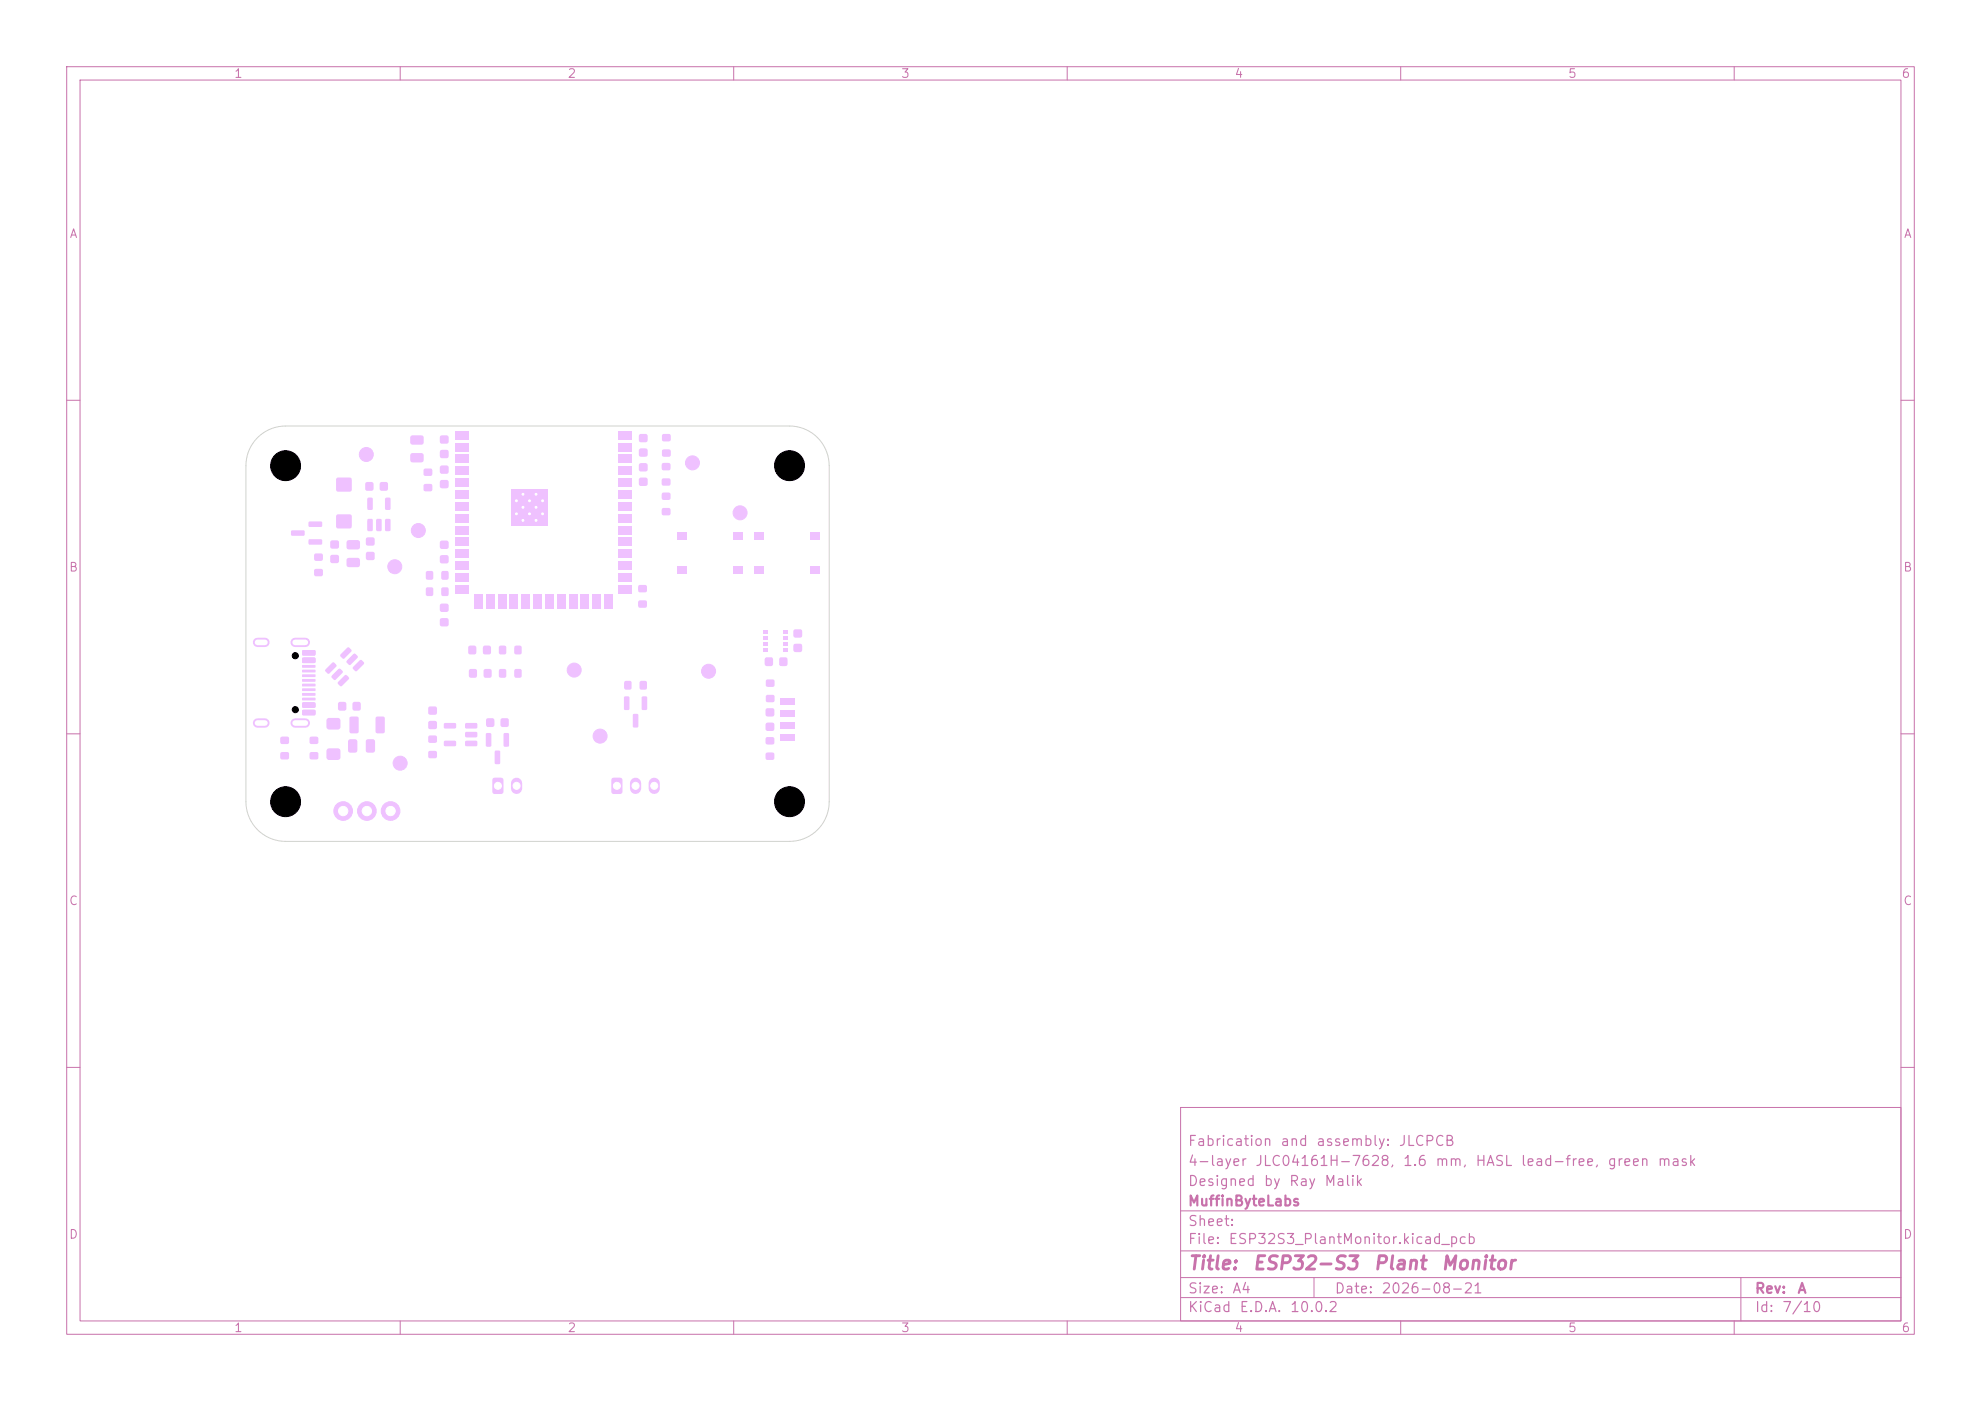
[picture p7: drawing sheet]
<svg xmlns="http://www.w3.org/2000/svg" width="297mm" height="210mm" viewBox="0 0 297 210" stroke-linecap="round" stroke-linejoin="round" font-family="sans-serif">
<defs><g id="words">
<g font-size="2" fill="#c872ab">
<text x="178" y="190.8">Title:</text>
<text x="187.7" y="190.8">ESP32-S3</text>
<text x="205.8" y="190.8">Plant</text>
<text x="215.9" y="190.8">Monitor</text>
</g>
<g font-size="1.5" fill="#c872ab">
<text x="178" y="172.2">Fabrication</text>
<text x="191.9" y="172.2">and</text>
<text x="197.2" y="172.2">assembly:</text>
<text x="209.6" y="172.2">JLCPCB</text>
<text x="178" y="178.2">Designed</text>
<text x="178" y="175.2">4-layer</text>
<text x="188.1" y="175.2">JLC04161H-7628,</text>
<text x="189.4" y="178.2">by</text>
<text x="193.2" y="178.2">Ray</text>
<text x="198.5" y="178.2">Malik</text>
<text x="210.2" y="175.2">1.6</text>
<text x="215.1" y="175.2">mm,</text>
<text x="221.1" y="175.2">HASL</text>
<text x="227.9" y="175.2">lead-free,</text>
<text x="240.9" y="175.2">green</text>
<text x="248.4" y="175.2">mask</text>
<text x="178" y="184.2">Sheet:</text>
<text x="178" y="181.2">MuffinByteLabs</text>
<text x="178" y="186.9">File:</text>
<text x="184.1" y="186.9">ESP32S3_PlantMonitor.kicad_pcb</text>
<text x="178" y="197.1">KiCad</text>
<text x="178" y="194.3">Size:</text>
<text x="184.7" y="194.3">A4</text>
<text x="185.7" y="197.1">E.D.A.</text>
<text x="193.3" y="197.1">10.0.2</text>
<text x="200" y="194.3">Date:</text>
<text x="207" y="194.3">2026-08-21</text>
<text x="263" y="194.3">Rev:</text>
<text x="263" y="197.1">Id:</text>
<text x="267.1" y="197.1">7/10</text>
<text x="269.4" y="194.3">A</text>
</g>
<g font-size="1.3" fill="#c872ab">
<text x="35" y="12">1</text>
<text x="85" y="12">2</text>
<text x="135" y="12">3</text>
<text x="185" y="12">4</text>
<text x="235" y="12">5</text>
<text x="285" y="12">6</text>
<text x="10.3" y="36">A</text>
<text x="285.4" y="36">A</text>
<text x="10.3" y="86">B</text>
<text x="285.3" y="86">B</text>
<text x="10.3" y="136">C</text>
<text x="285.3" y="136">C</text>
<text x="10.3" y="186">D</text>
<text x="285.3" y="186">D</text>
<text x="35" y="200">1</text>
<text x="85" y="200">2</text>
<text x="135" y="200">3</text>
<text x="185" y="200">4</text>
<text x="235" y="200">5</text>
<text x="285" y="200">6</text>
</g>
</g></defs>
<g fill="none" stroke="#c872ab" stroke-width=".15">
<path d="M10 10h277v190h-277zM12 12h273v186h-273zM60 10v2M110 10v2M160 10v2M210 10v2M260 10v2M10 60h2M285 60h2M10 110h2M285 110h2M10 160h2"/>
<path d="M177 166h108v32h-108zM285 160h2M60 198v2M110 198v2M160 198v2M177 194.5h108M177 191.5h108M177 187.5h108M177 181.5h108M197 191.5v3M210 198v2M260 198v2"/>
<path d="M261 191.5v6.5"/>
</g>
<g fill="#efc1ff">
<path d="M46.3 80.9l1.9-.1 .1 .2v.5l-.2 .2-1.7-.1-.2-.2z"/>
<path d="M46.3 78.2h1.9l.1 .2v.5l-.2 .1h-1.7l-.2-.2z"/>
<path d="M43.7 79.5h1.9l.1 .2v.5l-.2 .1h-1.7l-.2-.2z"/>
<path d="M47.2 83h.2h.9l.1 .2-.1 .8-.2 .1-.9-.1-.1-.2z"/>
<path d="M47.2 85.3h.2h.9l.1 .2-.1 .8-.2 .1-.9-.1-.1-.2z"/>
<path d="M66 67.5l.3-.1 .9 .1 .1 .2-.1 .9-.2 .1-1-.1-.1-.2z"/>
<path d="M66 65.3h.3h.9l.1 .3-.1 .8-.2 .1-1-.1-.1-.2z"/>
<path d="M101.6 79.8h1.4v1h-1.4z"/>
<path d="M110 79.8h1.4v1h-1.4z"/>
<path d="M101.6 85h1.4v1h-1.4z"/>
<path d="M110 85h1.4v1h-1.4z"/>
<path d="M66 72l.3-.1 .9 .1 .1 .3-.1 .8-.2 .1-1-.1-.1-.2z"/>
<path d="M66 69.9l.3-.1 .9 .1 .1 .2-.1 .8-.2 .1-1-.1-.1-.2z"/>
</g>
<circle cx="103.8" cy="69.4" r="1.05" fill="#efc1ff" stroke="#efc1ff" stroke-width=".15"/>
<g fill="#efc1ff">
<path d="M117 104.7h2.2v1h-2.2z"/>
<path d="M117 106.5h2.2v1h-2.2z"/>
<path d="M117 108.3h2.2v.9h-2.2z"/>
<path d="M117 110h2.2v1h-2.2z"/>
<path d="M52.9 105.3l.3-.1 .8 .1 .1 .2-.1 .9-.2 .1-.9-.1-.1-.2z"/>
<path d="M50.8 105.3l.2-.1 .8 .1 .1 .2-.1 .9-.2 .1-.8-.1-.1-.2z"/>
</g>
<g fill="#efc1ff" stroke="#efc1ff" stroke-width=".15">
<circle cx="106.2" cy="100.6" r="1.05"/>
<circle cx="55" cy="121.6" r="1.4"/>
</g>
<g fill="#efc1ff">
<path d="M49 107.8l.3-.2 1.6 .1 .1 .3v1.2l-.4 .2-1.5-.1-.2-.3z"/>
<path d="M49.1 112.2h1.8l.1 .4v1.1l-.4 .2h-1.5l-.2-.4 .1-1z"/>
<path d="M99.3 76.2l.2-.1 1 .1v.2v.8l-.2 .1-1-.1-.1-.2z"/>
<path d="M99.3 73.9l.2-.1 1 .1v.2v.8h-.2h-1l-.1-.2z"/>
<path d="M54.8 72.3l.3-.1 .8 .1 .1 .3-.1 .9-.2 .1-.9-.1-.1-.2z"/>
<path d="M57 72.3l.2-.1 .9 .1 .1 .3-.1 .9-.2 .1-.9-.1-.1-.2z"/>
<path d="M99.3 65.1l.2-.1 1 .1 .1 .2-.1 .8-.2 .1-1-.1-.1-.2z"/>
<path d="M99.3 67.4h.2h1l.1 .2-.1 .8-.2 .1-1-.1-.1-.2z"/>
<path d="M68.2 64.6h2.1v1.3h-2.1z"/>
<path d="M68.2 66.4h2.1v1.2h-2.1z"/>
<path d="M68.2 68.2h2.1v1.2h-2.1z"/>
<path d="M68.2 69.9h2.1v1.3h-2.1z"/>
<path d="M68.2 71.7h2.1v1.3h-2.1z"/>
<path d="M68.2 73.5h2.1v1.3h-2.1z"/>
<path d="M68.2 75.3h2.1v1.2h-2.1z"/>
<path d="M68.2 77.1h2.1v1.2h-2.1z"/>
<path d="M68.2 78.8h2.1v1.3h-2.1z"/>
<path d="M68.2 80.6h2.1v1.3h-2.1z"/>
<path d="M68.2 82.4h2.1v1.2h-2.1z"/>
<path d="M68.2 84.2h2.1v1.2h-2.1z"/>
<path d="M68.2 85.9h2.1v1.3h-2.1z"/>
<path d="M68.2 87.7h2.1v1.3h-2.1z"/>
<path d="M71.1 89h1.2v2.1h-1.2z"/>
<path d="M72.9 89h1.2v2.1h-1.2z"/>
<path d="M74.6 89h1.3v2.1h-1.3z"/>
<path d="M76.4 89h1.3v2.1h-1.3z"/>
<path d="M78.2 89h1.2v2.1h-1.2z"/>
<path d="M80 89h1.2v2.1h-1.2z"/>
<path d="M81.7 89h1.3v2.1h-1.3z"/>
<path d="M83.5 89h1.3v2.1h-1.3z"/>
<path d="M85.3 89h1.3v2.1h-1.3z"/>
<path d="M87.1 89h1.2v2.1h-1.2z"/>
<path d="M88.9 89h1.2v2.1h-1.2z"/>
<path d="M90.6 89h1.3v2.1h-1.3z"/>
<path d="M92.7 87.7h2.1v1.3h-2.1z"/>
<path d="M92.7 85.9h2.1v1.3h-2.1z"/>
<path d="M92.7 84.2h2.1v1.2h-2.1z"/>
<path d="M92.7 82.4h2.1v1.2h-2.1z"/>
<path d="M92.7 80.6h2.1v1.3h-2.1z"/>
<path d="M92.7 78.8h2.1v1.3h-2.1z"/>
<path d="M92.7 77.1h2.1v1.2h-2.1z"/>
<path d="M92.7 75.3h2.1v1.2h-2.1z"/>
<path d="M92.7 73.5h2.1v1.3h-2.1z"/>
<path d="M92.7 71.7h2.1v1.3h-2.1z"/>
<path d="M92.7 69.9h2.1v1.3h-2.1z"/>
<path d="M92.7 68.2h2.1v1.2h-2.1z"/>
<path d="M92.7 66.4h2.1v1.2h-2.1z"/>
<path d="M92.7 64.6h2.1v1.3h-2.1z"/>
</g>
<g fill="#efc1ff" stroke="#efc1ff" stroke-width=".15">
<circle cx="77.4" cy="75.1" r=".42"/>
<circle cx="77.4" cy="77" r=".42"/>
<circle cx="78.4" cy="74.1" r=".42"/>
<circle cx="78.4" cy="76" r=".42"/>
<circle cx="78.4" cy="78" r=".42"/>
<circle cx="79.4" cy="75.1" r=".42"/>
</g>
<path d="M76.7 73.3h5.4v5.5h-5.4z" fill="#efc1ff"/>
<g fill="#efc1ff" stroke="#efc1ff" stroke-width=".15">
<circle cx="79.4" cy="77" r=".42"/>
<circle cx="80.4" cy="74.1" r=".42"/>
<circle cx="80.4" cy="76" r=".42"/>
<circle cx="80.4" cy="78" r=".42"/>
<circle cx="81.3" cy="75.1" r=".42"/>
<circle cx="81.3" cy="77" r=".42"/>
</g>
<g fill="#efc1ff">
<path d="M77.2 100.4l.2-.1 .7 .1 .1 .2-.1 .9-.2 .1-.7-.1-.1-.2z"/>
<path d="M74.9 100.4l.2-.1 .7 .1 .1 .2-.1 .9-.2 .1-.7-.1-.1-.2z"/>
<path d="M95.9 65.1l.2-.1 .9 .1 .1 .3-.1 .8-.2 .1-.9-.1-.1-.2z"/>
<path d="M95.9 67.3l.2-.1 .9 .1 .1 .2-.1 .9-.2 .1-.9-.1-.1-.2z"/>
<path d="M48.8 100.4l1.1-1.1h.2l.4 .4-.1 .2-1.1 1.1h-.1l-.4-.4z"/>
<path d="M50.8 100.3h.2l.4 .3v.2l-1.1 1.1h-.2l-.4-.3v-.2z"/>
<path d="M50.7 102.2l1.1-1h.2l.3 .4v.2l-1.1 1.1h-.2l-.3-.4z"/>
<path d="M53.9 99h.3l.4 .3v.2l-1.1 1.1h-.2l-.4-.3v-.3z"/>
<path d="M52 99l1.1-1h.2l.3 .4v.2l-1.1 1.1h-.1l-.4-.4z"/>
<path d="M52.1 97.1h.3l.3 .4v.1l-1.1 1.1h-.2l-.4-.3v-.2z"/>
<path d="M70.4 100.4l.2-.1 .8 .1 .1 .2-.1 .9-.2 .1-.8-.1-.1-.2z"/>
<path d="M72.6 100.4l.2-.1 .8 .1 .1 .2-.1 .9-.2 .1-.8-.1-.1-.2z"/>
<path d="M91.8 116.7l.2-.1h1l.3 .2v1.9l-.2 .3h-1.1l-.3-.2-.1-1.9z"/>
</g>
<path d="M95.3 117.4v.8M98.1 117.4v.8" fill="none" stroke="#efc1ff" stroke-width="1.7"/>
<g fill="#efc1ff">
<path d="M96 102.1h.2h.7l.1 .2-.1 1-.2 .1-.7-.1-.1-.2z"/>
<path d="M93.7 102.1h.2h.7l.1 .2-.1 1-.2 .1-.7-.1-.1-.2z"/>
</g>
<g fill="#efc1ff" stroke="#efc1ff" stroke-width=".15">
<circle cx="118.4" cy="69.8" r="2.24"/>
<circle cx="42.8" cy="69.8" r="2.24"/>
</g>
<g fill="#efc1ff">
<path d="M46.5 110.5l.2-.1 1 .1v.2v.8h-.2h-1l-.1-.2z"/>
<path d="M46.5 112.8l.2-.1 1 .1v.2v.8h-.2h-1l-.1-.2z"/>
<path d="M66 83.3l.3-.1 .9 .1 .1 .2-.1 .9-.2 .1-1-.1-.1-.3z"/>
<path d="M66 81.1l.3-.1 .9 .1 .1 .2-.1 .9-.2 .1-1-.1-.1-.2z"/>
<path d="M113.1 79.8h1.4v1h-1.4z"/>
<path d="M121.5 79.8h1.4v1h-1.4z"/>
<path d="M113.1 85h1.4v1h-1.4z"/>
<path d="M121.5 85h1.4v1h-1.4z"/>
</g>
<circle cx="58.6" cy="121.6" r="1.4" fill="#efc1ff" stroke="#efc1ff" stroke-width=".15"/>
<g fill="#efc1ff">
<path d="M114.9 108.4l.2-.1 .9 .1 .1 .2-.1 .9-.2 .1-.9-.1-.1-.2z"/>
<path d="M114.9 106.2l.2-.1 .9 .1 .1 .3-.1 .8-.2 .1-.9-.1-.1-.2z"/>
<path d="M119 94.4l.3-.1 .9 .1 .1 .2-.1 .9-.2 .1-1-.1-.1-.2z"/>
<path d="M119 96.6l.3-.1 .9 .1 .1 .2-.1 .9-.2 .1-1-.1-.1-.3z"/>
<path d="M63.9 85.7l.2-.1 .8 .1 .1 .2-.1 .9-.2 .1-.8-.1-.1-.2z"/>
<path d="M66.2 85.7l.2-.1 .8 .1 .1 .2-.1 .9-.2 .1-.8-.1-.1-.2z"/>
<path d="M70.3 96.9l.2-.1 .8 .1 .1 .2-.1 .9-.2 .1-.8-.1-.1-.2z"/>
<path d="M72.5 96.9l.2-.1 .8 .1 .1 .2-.1 .9-.2 .1-.8-.1-.1-.2z"/>
</g>
<circle cx="51.5" cy="121.6" r="1.4" fill="#efc1ff" stroke="#efc1ff" stroke-width=".15"/>
<g fill="#efc1ff">
<path d="M66 92.7l.3-.1 .9 .1 .1 .3-.1 .8-.2 .1-1-.1-.1-.2z"/>
<path d="M66 90.6l.3-.1 .9 .1 .1 .2-.1 .8-.2 .1-1-.1-.1-.2z"/>
<path d="M63.9 88.1l.2-.1 .8 .1 .1 .2-.1 1-.2 .1-.8-.1-.1-.2z"/>
<path d="M66.2 88.1l.2-.1 .8 .1 .1 .2-.1 1-.2 .1-.8-.1-.1-.2z"/>
<path d="M63.6 70.3l.2-.1 .9 .1 .1 .2-.1 .8h-.2h-.9l-.1-.2z"/>
<path d="M63.6 72.6l.2-.1 .9 .1 .1 .2-.1 .8-.2 .1-.9-.1-.1-.2z"/>
<path d="M69.8 111.1l1.6-.1 .2 .2v.5l-.2 .2h-1.6l-.1-.2z"/>
<path d="M69.8 109.8l1.6-.1 .2 .2v.5l-.2 .1h-1.6l-.1-.2z"/>
<path d="M69.8 108.4h1.6l.2 .2v.5l-.2 .1h-1.6l-.1-.2z"/>
<path d="M66.6 108.4h1.7l.1 .2v.5l-.2 .1h-1.5l-.2-.2z"/>
<path d="M66.6 111.1l1.7-.1 .1 .2v.5l-.2 .2h-1.5l-.2-.2z"/>
<path d="M52 81.1l.3-.1h1.5l.2 .3-.1 .8-.3 .3-1.4-.1-.3-.3v-.7z"/>
<path d="M52 83.7l.3-.1h1.5l.2 .4-.1 .8-.3 .2h-1.4l-.3-.3v-.7z"/>
<path d="M114.9 110.6l.1-.1 1 .1 .1 .2-.1 .7-.2 .1-.9-.1-.1-.2z"/>
<path d="M114.9 112.9l.1-.1 1 .1 .1 .2-.1 .7-.2 .1-.9-.1-.1-.2z"/>
<path d="M95.9 69.5l.2-.1 .9 .1 .1 .2-.1 .9-.2 .1-.9-.1-.1-.2z"/>
<path d="M95.9 71.7l.2-.1 .9 .1 .1 .2-.1 .9h-.2h-.9l-.1-.3z"/>
<path d="M52.5 107.5l1-.1 .3 .2v2l-.2 .3h-.9l-.3-.1v-2.1z"/>
<path d="M56.4 107.5l1-.1 .3 .2v2l-.2 .3h-.9l-.3-.1v-2.1z"/>
<path d="M61.6 68l.2-.1h1.5l.2 .4v.8l-.3 .2h-1.5l-.2-.3v-.7z"/>
<path d="M61.6 65.4l.2-.1h1.5l.2 .3v.8l-.3 .3-1.5-.1-.2-.3v-.7z"/>
</g>
<g fill="#efc1ff" stroke="#efc1ff" stroke-width=".15">
<circle cx="118.4" cy="120.2" r="2.24"/>
<circle cx="44.3" cy="98.3" r=".45"/>
<circle cx="44.3" cy="106.4" r=".45"/>
</g>
<g fill="#efc1ff">
<path d="M45.3 97.5h1.9l.1 .1v.5l-.2 .2h-1.7l-.1-.2z"/>
<path d="M45.3 98.6h1.9l.1 .2v.5l-.2 .1h-1.7l-.1-.2z"/>
<path d="M45.3 100.4h1.9l.1 .3-.1 .1h-1.8l-.1-.1z"/>
<path d="M45.3 101.8h1.9l.1 .3-.1 .1h-1.8l-.1-.1z"/>
<path d="M45.3 102.5h1.9l.1 .3-.1 .1h-1.8l-.1-.1z"/>
<path d="M45.3 103.9h1.9l.1 .3-.1 .1h-1.8l-.1-.1z"/>
<path d="M45.3 105.3h1.9l.1 .2v.5l-.2 .1h-1.7l-.1-.2z"/>
<path d="M45.3 106.5l1.9-.1 .1 .2v.5l-.2 .1h-1.7l-.1-.2z"/>
<path d="M45.3 104.6h1.9l.1 .3-.1 .1h-1.8l-.1-.1z"/>
<path d="M45.3 103.2h1.9l.1 .3-.1 .1h-1.8l-.1-.1z"/>
<path d="M45.3 101.1h1.9l.1 .3-.1 .1h-1.8l-.1-.1z"/>
<path d="M45.3 99.7h1.9l.1 .3-.1 .1h-1.8l-.1-.1z"/>
</g>
<path d="M38.6 96.3h1.1M44.2 96.3h1.6M38.6 108.4h1.1M44.2 108.4h1.6" fill="none" stroke="#efc1ff" stroke-width="1.4"/>
<g fill="#efc1ff">
<path d="M114.5 97.2h.7v.4h-.7z"/>
<path d="M114.5 96.2h.7v.5h-.7z"/>
<path d="M114.5 95.3h.7v.5h-.7z"/>
<path d="M114.5 94.4h.7v.5h-.7z"/>
<path d="M117.4 94.4h.7v.5h-.7z"/>
<path d="M117.4 95.3h.7v.5h-.7z"/>
<path d="M117.4 96.2h.7v.5h-.7z"/>
<path d="M117.4 97.2h.7v.4h-.7z"/>
<path d="M114.7 98.6l.3-.1 .8 .1 .1 .2-.1 1-.2 .1-.9-.1-.1-.3z"/>
<path d="M116.9 98.6l.2-.1 .9 .1 .1 .2-.1 1-.2 .1-.9-.1-.1-.3z"/>
</g>
<g fill="#efc1ff" stroke="#efc1ff" stroke-width=".15">
<circle cx="90" cy="110.3" r="1.05"/>
<circle cx="62.7" cy="79.5" r="1.05"/>
</g>
<g fill="#efc1ff">
<path d="M64.3 108.1h.2h.9l.1 .3-.1 .8-.2 .1-.9-.1-.1-.2z"/>
<path d="M64.3 106l.2-.1 .9 .1 .1 .2-.1 .9h-.2h-.9l-.1-.3z"/>
<path d="M77.2 96.9l.2-.1 .7 .1 .1 .2-.1 .9-.2 .1-.7-.1-.1-.2z"/>
<path d="M74.9 96.9l.2-.1 .7 .1 .1 .2-.1 .9-.2 .1-.7-.1-.1-.2z"/>
<path d="M96.3 104.4h.5l.2 .1v1.7l-.1 .2h-.5l-.2-.1z"/>
<path d="M93.6 104.4h.6l.2 .1v1.7l-.2 .2h-.5l-.1-.1z"/>
<path d="M94.9 107.1l.6-.1 .2 .1v1.8l-.1 .2h-.5l-.2-.2z"/>
<path d="M42.1 110.5l.2-.1 1 .1v.2v.8h-.2h-1l-.1-.2z"/>
<path d="M42.1 112.8l.2-.1 1 .1v.2v.8h-.2h-1l-.1-.2z"/>
<path d="M64.3 110.3l.2-.1 .9 .1 .1 .2-.1 .8-.2 .1-.9-.1-.1-.2z"/>
<path d="M64.3 112.6l.2-.1 .9 .1 .1 .2-.1 .8-.2 .1-.9-.1-.1-.2z"/>
<path d="M73.9 116.7l.3-.1h.9l.4 .2v1.9l-.2 .3h-1.1l-.4-.2v-1.9z"/>
</g>
<path d="M77.4 117.4v.8" fill="none" stroke="#efc1ff" stroke-width="1.7"/>
<g fill="#efc1ff">
<path d="M54.9 110.9l.3-.1h.7l.3 .2v1.5l-.2 .3h-.8l-.3-.2-.1-1.5z"/>
<path d="M52.3 110.9l.2-.1h.7l.3 .2 .1 1.5-.2 .3h-.9l-.3-.2v-1.5z"/>
</g>
<circle cx="42.8" cy="120.2" r="2.24" fill="#efc1ff" stroke="#efc1ff" stroke-width=".15"/>
<g fill="#efc1ff">
<path d="M50.5 77.2l.2-.1h1.7l.3 .1v.2v1.5v.2l-.3 .1h-1.7l-.2-.1-.1-.2v-1.5z"/>
<path d="M50.5 71.7l.2-.1h1.7l.3 .1v.2v1.5v.2l-.3 .1h-1.7l-.2-.1-.1-.2v-1.5z"/>
<path d="M114.9 104.2h.2h1v.2v.8l-.2 .1-1-.1-.1-.2z"/>
<path d="M114.9 101.9l.2-.1 1 .1v.2v.8l-.2 .1-1-.1-.1-.2z"/>
<path d="M55.1 77.8h.6l.2 .1v1.5l-.1 .2h-.5l-.2-.1z"/>
<path d="M56.5 77.8h.5l.2 .1v1.5l-.1 .2h-.5l-.2-.1z"/>
<path d="M57.8 77.8h.5l.2 .1 .1 1.5-.2 .2h-.5l-.2-.1z"/>
<path d="M57.8 74.7l.5-.1 .2 .1 .1 1.5-.2 .2h-.5l-.2-.1z"/>
<path d="M55.1 74.7l.6-.1 .2 .1v1.5l-.1 .2h-.5l-.2-.1z"/>
<path d="M54.9 80.6l.3-.1 .9 .1 .1 .3-.1 .8-.2 .1-1-.1v-.2z"/>
<path d="M54.9 82.8l.3-.1 .9 .1 .1 .2-.1 .9-.2 .1-1-.1v-.2z"/>
<path d="M95.8 87.8l.2-.1 .9 .1 .1 .2-.1 .7-.2 .1-.9-.1-.1-.2z"/>
<path d="M95.8 90.1l.2-.1 .9 .1 .1 .2-.1 .7-.2 .1-.9-.1-.1-.2z"/>
<path d="M49.6 81.1l.2-.1 .9 .1 .1 .2-.1 .9h-.2h-.9l-.1-.3z"/>
<path d="M49.6 83.3l.2-.1 .9 .1 .1 .2-.1 .8-.2 .1-.9-.1-.1-.2z"/>
</g>
<circle cx="59.2" cy="84.9" r="1.05" fill="#efc1ff" stroke="#efc1ff" stroke-width=".15"/>
<g fill="#efc1ff">
<path d="M73 107.7h.2h.8l.1 .3-.1 .9-.2 .1-.8-.1-.1-.2z"/>
<path d="M75.1 107.7h.2h.9l.1 .3-.1 .9-.2 .1-.9-.1-.1-.2z"/>
</g>
<circle cx="111" cy="76.9" r="1.05" fill="#efc1ff" stroke="#efc1ff" stroke-width=".15"/>
<g fill="#efc1ff">
<path d="M75.5 109.9h.6l.2 .1v1.7l-.1 .2h-.5l-.2-.1z"/>
<path d="M72.9 109.9h.6l.2 .1v1.7l-.2 .2h-.5l-.2-.1z"/>
<path d="M74.2 112.6l.6-.1 .2 .1v1.8l-.1 .1-.5 .1-.2-.2z"/>
</g>
<circle cx="60" cy="114.4" r="1.05" fill="#efc1ff" stroke="#efc1ff" stroke-width=".15"/>
<g fill="#efc1ff">
<path d="M99.3 71.8l.2-.1 1 .1v.2v.7l-.2 .1-1-.1-.1-.2z"/>
<path d="M99.3 69.5l.2-.1 1 .1v.2v.7l-.2 .1-1-.1-.1-.2z"/>
</g>
<g fill="#efc1ff" stroke="#efc1ff" stroke-width=".15">
<circle cx="86.1" cy="100.4" r="1.05"/>
<circle cx="54.9" cy="68.1" r="1.05"/>
</g>
<path d="M38.6 65.6a5.9 5.9 0 0 1 4.2-1.7h75.6a6 6 0 0 1 5.9 5.9v50.4a5.9 5.9 0 0 1-5.9 5.9h-75.6a5.9 5.9 0 0 1-5.9-5.9v-50.4a5.9 5.9 0 0 1 1.7-4.2z" fill="none" stroke="#d0d2cd" stroke-width=".15"/>
<g fill="#fff" stroke="#fff" stroke-width=".15">
<circle cx="55" cy="121.6" r=".7"/>
<circle cx="77.4" cy="75.1" r=".14"/>
<circle cx="77.4" cy="77" r=".14"/>
<circle cx="78.4" cy="74.1" r=".14"/>
<circle cx="78.4" cy="76" r=".14"/>
<circle cx="78.4" cy="78" r=".14"/>
<circle cx="79.4" cy="75.1" r=".14"/>
<circle cx="79.4" cy="77" r=".14"/>
<circle cx="80.4" cy="74.1" r=".14"/>
<circle cx="80.4" cy="76" r=".14"/>
<circle cx="80.4" cy="78" r=".14"/>
<circle cx="81.3" cy="75.1" r=".14"/>
<circle cx="81.3" cy="77" r=".14"/>
<circle cx="92.5" cy="117.8" r=".52"/>
<circle cx="95.3" cy="117.8" r=".52"/>
<circle cx="98.1" cy="117.8" r=".52"/>
<circle cx="58.6" cy="121.6" r=".7"/>
<circle cx="51.5" cy="121.6" r=".7"/>
<circle cx="74.6" cy="117.8" r=".52"/>
<circle cx="77.4" cy="117.8" r=".52"/>
</g>
<g fill="#000" stroke="#000" stroke-width=".15">
<circle cx="42.8" cy="69.8" r="2.24"/>
<circle cx="118.4" cy="69.8" r="2.24"/>
<circle cx="44.3" cy="98.3" r=".45"/>
<circle cx="44.3" cy="106.4" r=".45"/>
<circle cx="42.8" cy="120.2" r="2.24"/>
<circle cx="118.4" cy="120.2" r="2.24"/>
</g>
<path d="M38.6 96.3h1.1M44.2 96.3h1.6M38.6 108.4h1.1M44.2 108.4h1.6" fill="none" stroke="#fff" stroke-width=".84"/>
<use href="#words"/>
</svg>
